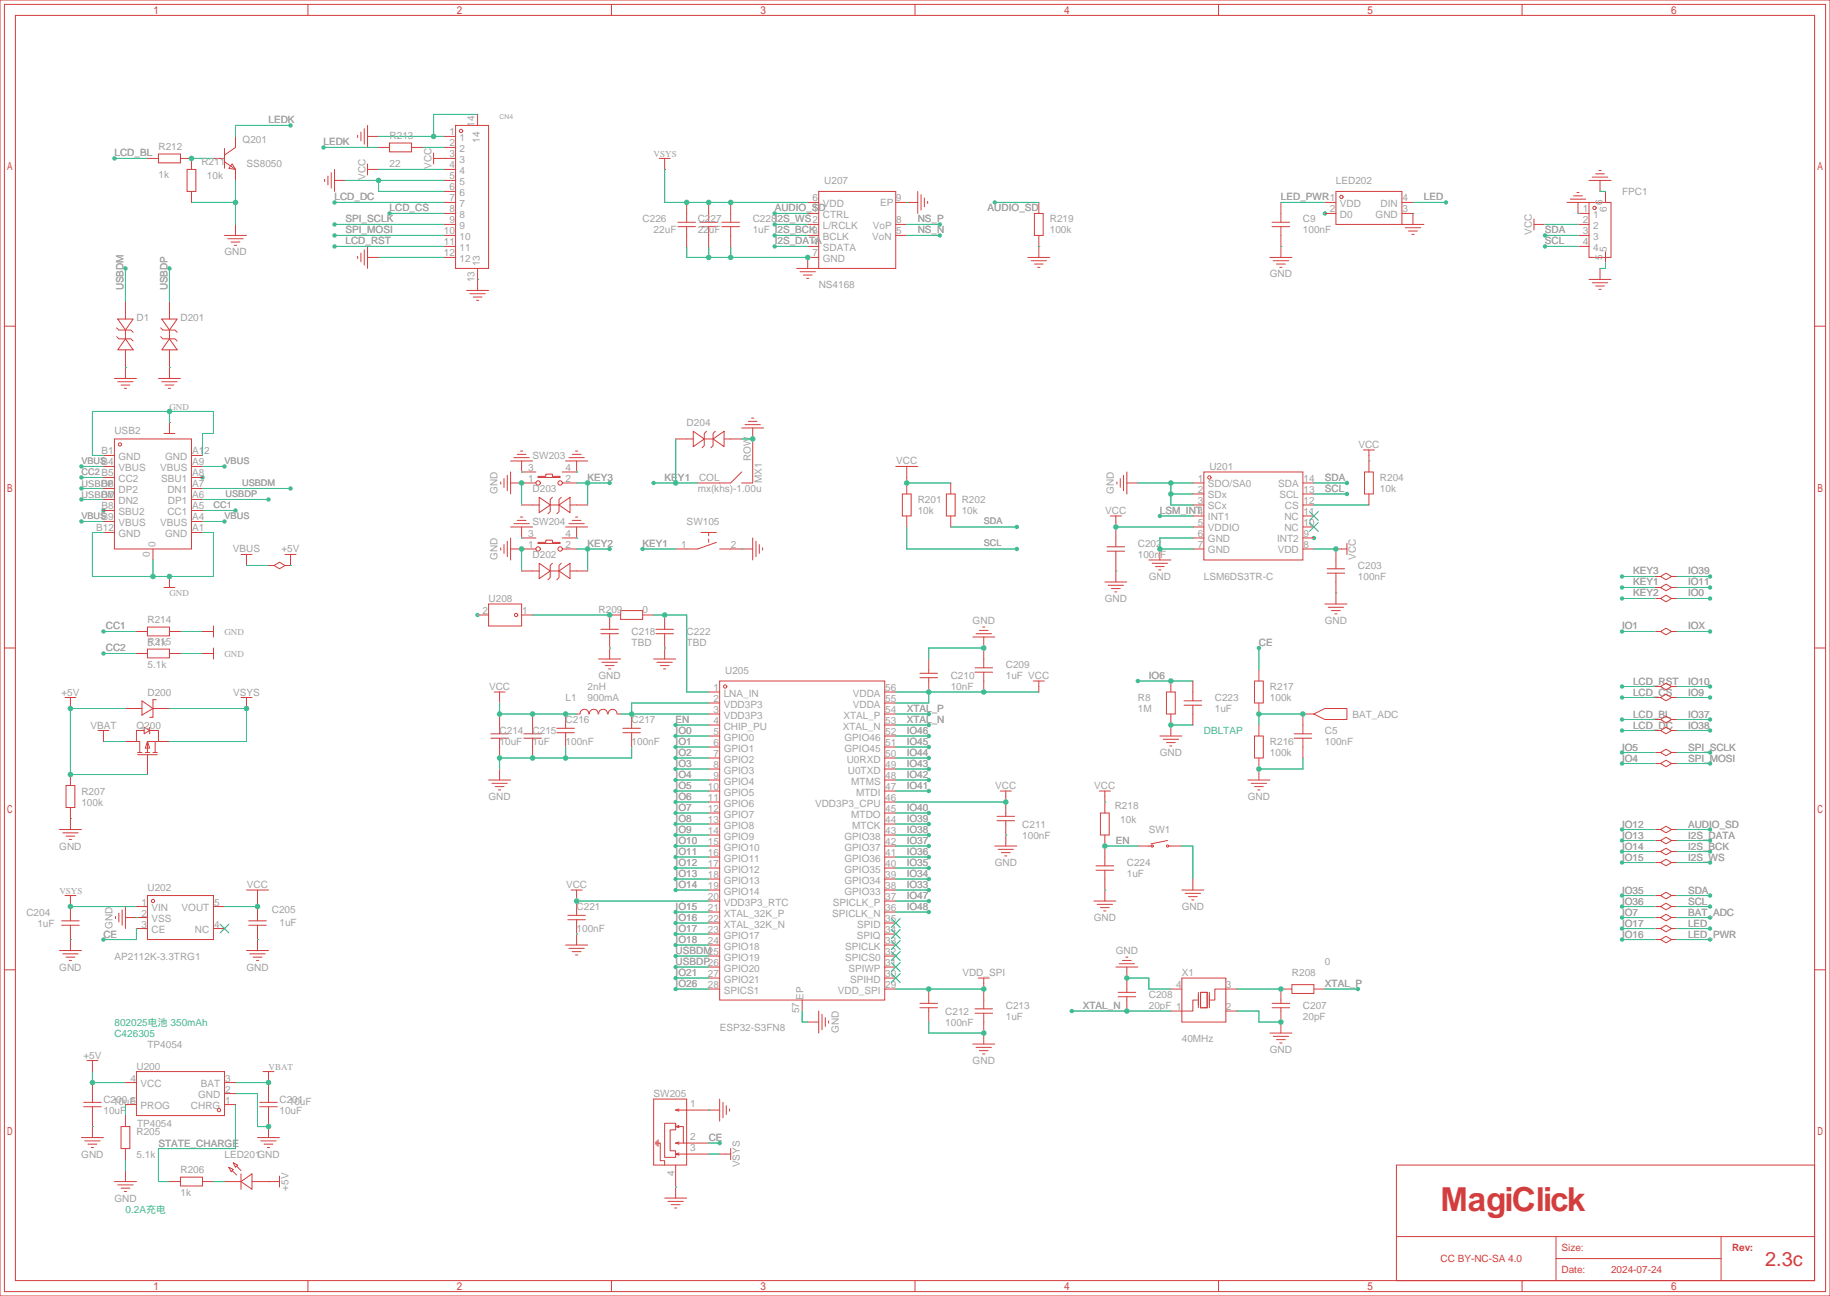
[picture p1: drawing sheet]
<svg xmlns="http://www.w3.org/2000/svg" width="422mm" height="299mm" viewBox="0 0 422 299" stroke-linecap="round" stroke-linejoin="round" font-family="sans-serif">
<defs><g id="words">
<text font-size="7.6" fill="#d43d3d" x="332.5" y="279.7">MagiClick</text>
<text font-size="4.6" fill="#d43d3d" x="407.4" y="292.2">2.3c</text>
<g font-size="2.3" fill="#a2a2a2">
<text x="62" y="28.5">LEDK</text>
<text x="109.5" y="29.3" transform="rotate(-90 109.5 29.3)">14</text>
<text x="36.6" y="34.6">R212</text>
<text x="56" y="33.1">Q201</text>
<text x="74.7" y="33.6">LEDK</text>
<text x="89.9" y="32.1">R213</text>
<text x="103.7" y="33.8">2</text>
<text x="103.7" y="31.3">1</text>
<text x="106.1" y="35.1">2</text>
<text x="106.1" y="32.5">1</text>
<text x="110.8" y="32.9" transform="rotate(-90 110.8 32.9)">14</text>
<text x="26.4" y="36.1">LCD_BL</text>
<text x="36.6" y="41.2">1k</text>
<text x="46.5" y="38.1">R211</text>
<text x="47.8" y="41.4">10k</text>
<text x="56.9" y="38.7">SS8050</text>
<text x="84.4" y="41.6" transform="rotate(-90 84.4 41.6)">VCC</text>
<text x="89.9" y="38.7">22</text>
<text x="99.6" y="39" transform="rotate(-90 99.6 39)">VCC</text>
<text x="103.7" y="41.4">5</text>
<text x="103.7" y="38.9">4</text>
<text x="103.7" y="36.3">3</text>
<text x="106.1" y="40.2">4</text>
<text x="106.1" y="37.6">3</text>
<text x="77.2" y="46.3">LCD_DC</text>
<text x="103.7" y="46.5">7</text>
<text x="103.7" y="44">6</text>
<text x="106.1" y="47.8">7</text>
<text x="106.1" y="45.2">6</text>
<text x="106.1" y="42.7">5</text>
<text x="187.6" y="46.5">6</text>
<text x="189.9" y="47.8">VDD</text>
<text x="190.2" y="42.5">U207</text>
<text x="203.2" y="47.5">EP</text>
<text x="206.8" y="46.5">9</text>
<text x="295.7" y="46.3">LED_PWR1</text>
<text x="308.4" y="42.5">LED202</text>
<text x="309.3" y="47.8">VDD</text>
<text x="318.7" y="47.8">DIN</text>
<text x="323.7" y="46.5">4</text>
<text x="328.7" y="46.3">LED</text>
<text x="369.9" y="47.2" transform="rotate(-90 369.9 47.2)">6</text>
<text x="374.4" y="45">FPC1</text>
<text x="79.8" y="51.4">SPI_SCLK</text>
<text x="79.8" y="53.9">SPI_MOSI</text>
<text x="89.9" y="48.8">LCD_CS</text>
<text x="103.7" y="51.6">9</text>
<text x="103.7" y="49">8</text>
<text x="106.1" y="52.9">9</text>
<text x="106.1" y="50.3">8</text>
<text x="148.3" y="51.4">C226</text>
<text x="150.9" y="53.9">22uF</text>
<text x="161" y="51.4">C227</text>
<text x="161" y="53.9">22uF</text>
<text x="173.7" y="51.4">C228I2S_WS2</text>
<text x="173.7" y="53.9">1uF I2S_BCK3</text>
<text x="178.8" y="48.8">AUDIO_SD</text>
<text x="187.6" y="49">1</text>
<text x="189.9" y="50.3">CTRL</text>
<text x="189.9" y="52.9">L/RCLK</text>
<text x="201.5" y="52.9">VoP</text>
<text x="206.9" y="51.6">8</text>
<text x="211.8" y="53.9">NS_N</text>
<text x="211.8" y="51.4">NS_P</text>
<text x="228" y="48.8">AUDIO_SD</text>
<text x="242.3" y="51.4">R219</text>
<text x="242.3" y="53.9">100k</text>
<text x="300.7" y="51.4">C9</text>
<text x="300.7" y="53.9">100nF</text>
<text x="306.9" y="49">2</text>
<text x="309.3" y="50.3">D0</text>
<text x="317.5" y="50.3">GND</text>
<text x="323.7" y="49">3</text>
<text x="356.6" y="53.9">SDA</text>
<text x="365.4" y="49">1</text>
<text x="365.4" y="51.6">2</text>
<text x="367.7" y="50.3">1</text>
<text x="367.7" y="52.9">2</text>
<text x="370.9" y="49" transform="rotate(-90 370.9 49)">6</text>
<text x="51.8" y="59">GND</text>
<text x="79.8" y="56.4">LCD_RST</text>
<text x="102.5" y="59.2">12</text>
<text x="102.5" y="56.7">11</text>
<text x="102.5" y="54.1">10</text>
<text x="106.1" y="57.9">11</text>
<text x="106.1" y="55.4">10</text>
<text x="178.8" y="56.4">I2S_DATA</text>
<text x="187.6" y="56.7">4</text>
<text x="187.6" y="59.2">7</text>
<text x="189.9" y="55.4">BCLK</text>
<text x="189.9" y="57.9">SDATA</text>
<text x="201.3" y="55.4">VoN</text>
<text x="206.9" y="54.1">5</text>
<text x="353.6" y="54.3" transform="rotate(-90 353.6 54.3)">VCC</text>
<text x="356.6" y="56.4">SCL</text>
<text x="365.4" y="54.1">3</text>
<text x="365.4" y="56.7">4</text>
<text x="367.7" y="55.4">3</text>
<text x="367.7" y="57.9">4</text>
<text x="369.9" y="59.9" transform="rotate(-90 369.9 59.9)">5</text>
<text x="370.9" y="58.1" transform="rotate(-90 370.9 58.1)">5</text>
<text x="106.1" y="60.5">12</text>
<text x="109.5" y="65.2" transform="rotate(-90 109.5 65.2)">13</text>
<text x="110.8" y="61.5" transform="rotate(-90 110.8 61.5)">13</text>
<text x="189.9" y="60.5">GND</text>
<text x="293.1" y="64.1">GND</text>
<text x="28.5" y="67.1" transform="rotate(-90 28.5 67.1)">USBDM</text>
<text x="38.7" y="67.1" transform="rotate(-90 38.7 67.1)">USBDP</text>
<text x="189" y="66.6">NS4168</text>
<text x="31.5" y="74.2">D1</text>
<text x="41.7" y="74.2">D201</text>
<text x="26.4" y="100.3">USB2</text>
<text x="158.5" y="98.3">D204</text>
<text x="23.5" y="104.9">B1</text>
<text x="23.5" y="107.5">B4</text>
<text x="27.4" y="106.2">GND</text>
<text x="38.1" y="106.2">GND</text>
<text x="44.3" y="107.5">A9</text>
<text x="44.3" y="104.9">A12</text>
<text x="122.9" y="106">SW203</text>
<text x="173.3" y="106.4" transform="rotate(-90 173.3 106.4)">ROW</text>
<text x="206.9" y="107.2">VCC</text>
<text x="313.5" y="103.4">VCC</text>
<text x="23.5" y="112.5">B6</text>
<text x="27.4" y="108.7">VBUS</text>
<text x="27.4" y="111.3">CC2</text>
<text x="27.4" y="113.8">DP2</text>
<text x="37" y="108.7">VBUS</text>
<text x="37.2" y="111.3">SBU1</text>
<text x="38.6" y="113.8">DN1</text>
<text x="44.3" y="112.5">A7</text>
<text x="44.3" y="110">A8</text>
<text x="121.9" y="111.3">1</text>
<text x="121.9" y="108.7">3</text>
<text x="122.9" y="113.6">D203</text>
<text x="130.6" y="111.3">2</text>
<text x="130.6" y="108.7">4</text>
<text x="135.6" y="111">KEY3</text>
<text x="153.4" y="111">KEY1</text>
<text x="161" y="113.6">mx(khs)-1.00u</text>
<text x="161.4" y="111">COL</text>
<text x="175.8" y="111.5" transform="rotate(-90 175.8 111.5)">MX1</text>
<text x="276.5" y="111.3">1</text>
<text x="276.5" y="113.8">2</text>
<text x="278.8" y="112.5">SDO/SA0</text>
<text x="279.1" y="108.5">U201</text>
<text x="295" y="112.5">SDA</text>
<text x="300.9" y="113.8">13</text>
<text x="300.9" y="111.3">14</text>
<text x="305.8" y="111">SDA</text>
<text x="305.8" y="113.6">SCL</text>
<text x="318.5" y="111.1">R204</text>
<text x="318.5" y="113.6">10k</text>
<text x="23.5" y="115.1">B7</text>
<text x="23.5" y="117.6">B8</text>
<text x="27.4" y="116.4">DN2</text>
<text x="27.4" y="118.9">SBU2</text>
<text x="38.6" y="118.9">CC1</text>
<text x="38.8" y="116.4">DP1</text>
<text x="44.3" y="117.6">A5</text>
<text x="44.3" y="115.1">A6</text>
<text x="114.9" y="114.1" transform="rotate(-90 114.9 114.1)">GND</text>
<text x="211.8" y="116.1">R201</text>
<text x="211.8" y="118.6">10k</text>
<text x="222" y="116.1">R202</text>
<text x="222" y="118.6">10k</text>
<text x="255.1" y="118.7">VCC</text>
<text x="257.1" y="114.1" transform="rotate(-90 257.1 114.1)">GND</text>
<text x="267.7" y="118.7">LSM_INT4</text>
<text x="276.5" y="116.4">3</text>
<text x="278.8" y="115.1">SDx</text>
<text x="278.8" y="117.6">SCx</text>
<text x="295.3" y="115.1">SCL</text>
<text x="296.6" y="117.6">CS</text>
<text x="300.9" y="118.9">11</text>
<text x="300.9" y="116.4">12</text>
<text x="22.2" y="122.7">B12</text>
<text x="23.5" y="120.2">B9</text>
<text x="27.4" y="121.4">VBUS</text>
<text x="27.4" y="124">GND</text>
<text x="37" y="121.4">VBUS</text>
<text x="38.1" y="124">GND</text>
<text x="44.3" y="122.7">A1</text>
<text x="44.3" y="120.2">A4</text>
<text x="121.9" y="124">3</text>
<text x="122.9" y="121.2">SW204</text>
<text x="130.6" y="124">4</text>
<text x="158.5" y="121.2">SW105</text>
<text x="276.5" y="121.4">5</text>
<text x="276.5" y="124">6</text>
<text x="278.8" y="120.2">INT1</text>
<text x="278.8" y="122.7">VDDIO</text>
<text x="278.8" y="125.2">GND</text>
<text x="294.8" y="125.2">INT2</text>
<text x="296.5" y="122.7">NC</text>
<text x="296.5" y="120.2">NC</text>
<text x="300.9" y="124">9</text>
<text x="300.9" y="121.4">10</text>
<text x="34.6" y="128.6" transform="rotate(-90 34.6 128.6)">0</text>
<text x="35.9" y="126.3" transform="rotate(-90 35.9 126.3)">0</text>
<text x="53.8" y="127.6">VBUS</text>
<text x="65" y="127.6">+5V</text>
<text x="114.9" y="129.3" transform="rotate(-90 114.9 129.3)">GND</text>
<text x="121.9" y="126.5">1</text>
<text x="122.9" y="128.8">D202</text>
<text x="130.6" y="126.5">2</text>
<text x="135.6" y="126.3">KEY2</text>
<text x="148.3" y="126.3">KEY1</text>
<text x="157.2" y="126.5">1</text>
<text x="168.7" y="126.5">2</text>
<text x="262.6" y="126.3">C202</text>
<text x="262.6" y="128.8">100nF</text>
<text x="276.5" y="126.5">7</text>
<text x="278.8" y="127.8">GND</text>
<text x="294.9" y="127.8">VDD</text>
<text x="300.9" y="126.5">8</text>
<text x="313" y="129.2" transform="rotate(-90 313 129.2)">VCC</text>
<text x="313.4" y="131.4">C203</text>
<text x="265.2" y="133.9">GND</text>
<text x="277.9" y="133.9">LSM6DS3TR-C</text>
<text x="313.4" y="133.9">100nF</text>
<text x="376.9" y="135.2">KEY1</text>
<text x="376.9" y="132.6">KEY3</text>
<text x="376.9" y="137.7">KEY2</text>
<text x="389.6" y="137.7">IO0</text>
<text x="389.6" y="135.2">IO11</text>
<text x="389.6" y="132.6">IO39</text>
<text x="34" y="143.8">R214</text>
<text x="111.4" y="141.8">2</text>
<text x="112.8" y="139">U208</text>
<text x="120.5" y="141.8">1</text>
<text x="138.2" y="141.5">R209</text>
<text x="148.3" y="141.5">0</text>
<text x="255" y="139">GND</text>
<text x="24.4" y="145.3">CC1</text>
<text x="34" y="149.2">5.1k</text>
<text x="34" y="148.9">R215</text>
<text x="145.8" y="146.6">C218</text>
<text x="145.8" y="149.1">TBD</text>
<text x="158.5" y="146.6">C222</text>
<text x="158.5" y="149.1">TBD</text>
<text x="224.5" y="144.1">GND</text>
<text x="290.6" y="149.1">CE</text>
<text x="305.8" y="144.1">GND</text>
<text x="374.4" y="145.3">IO1</text>
<text x="389.6" y="145.3">IOX</text>
<text x="24.4" y="150.4">CC2</text>
<text x="34" y="154.2">5.1k</text>
<text x="167.4" y="155.5">U205</text>
<text x="232.2" y="154.2">C209</text>
<text x="14.2" y="160.6">+5V</text>
<text x="34" y="160.6">D200</text>
<text x="53.8" y="160.6">VSYS</text>
<text x="112.9" y="159.3">VCC</text>
<text x="130.6" y="161.8">L1</text>
<text x="135.6" y="161.8">900mA</text>
<text x="135.6" y="159.3">2nH</text>
<text x="138.2" y="156.8">GND</text>
<text x="164.7" y="159.5">1</text>
<text x="167.1" y="160.8">LNA_IN</text>
<text x="196.9" y="160.8">VDDA</text>
<text x="204.3" y="159.5">56</text>
<text x="219.5" y="156.8">C210</text>
<text x="219.5" y="159.3">10nF</text>
<text x="232.2" y="156.8">1uF VCC</text>
<text x="262.6" y="161.8">R8</text>
<text x="265.2" y="156.8">IO6</text>
<text x="280.4" y="161.8">C223</text>
<text x="293.1" y="159.3">R217</text>
<text x="293.1" y="161.9">100k</text>
<text x="376.9" y="160.6">LCD_CS</text>
<text x="376.9" y="158">LCD_RST</text>
<text x="389.6" y="160.6">IO9</text>
<text x="389.6" y="158">IO10</text>
<text x="130.6" y="166.9">C216</text>
<text x="145.8" y="166.9">C217</text>
<text x="156" y="166.9">EN</text>
<text x="164.7" y="162.1">2</text>
<text x="164.7" y="164.6">3</text>
<text x="164.7" y="167.2">4</text>
<text x="167.1" y="163.3">VDD3P3</text>
<text x="167.1" y="165.9">VDD3P3</text>
<text x="194.7" y="165.9">XTAL_P</text>
<text x="196.9" y="163.3">VDDA</text>
<text x="204.3" y="167.2">53</text>
<text x="204.3" y="164.6">54</text>
<text x="204.3" y="162.1">55</text>
<text x="209.3" y="164.4">XTAL_P</text>
<text x="209.3" y="166.9">XTAL_N</text>
<text x="262.6" y="164.4">1M</text>
<text x="280.4" y="164.4">1uF</text>
<text x="312.2" y="165.7">BAT_ADC</text>
<text x="376.9" y="165.7">LCD_BL</text>
<text x="389.6" y="165.7">IO37</text>
<text x="20.9" y="168.2">VBAT</text>
<text x="31.5" y="168.2">Q200</text>
<text x="115.3" y="169.5">C214</text>
<text x="115.3" y="172">10uF</text>
<text x="122.9" y="169.5">C215</text>
<text x="122.9" y="172">1uF</text>
<text x="130.6" y="172">100nF</text>
<text x="145.8" y="172">100nF</text>
<text x="156" y="169.5">IO0</text>
<text x="156" y="172">IO1</text>
<text x="164.7" y="169.7">5</text>
<text x="164.7" y="172.2">6</text>
<text x="167.1" y="168.4">CHIP_PU</text>
<text x="167.1" y="171">GPIO0</text>
<text x="167.1" y="173.5">GPIO1</text>
<text x="194.5" y="168.4">XTAL_N</text>
<text x="194.9" y="173.5">GPIO45</text>
<text x="194.9" y="171">GPIO46</text>
<text x="204.3" y="172.2">51</text>
<text x="204.3" y="169.7">52</text>
<text x="209.3" y="172">IO45</text>
<text x="209.3" y="169.5">IO46</text>
<text x="293.1" y="172">R216</text>
<text x="305.8" y="169.5">C5</text>
<text x="305.8" y="172">100nF</text>
<text x="374.4" y="173.3">IO5</text>
<text x="376.9" y="168.2">LCD_DC</text>
<text x="389.6" y="173.3">SPI_SCLK</text>
<text x="389.6" y="168.2">IO38</text>
<text x="156" y="174.5">IO2</text>
<text x="156" y="177.1">IO3</text>
<text x="156" y="179.6">IO4</text>
<text x="164.7" y="174.8">7</text>
<text x="164.7" y="177.3">8</text>
<text x="164.7" y="179.9">9</text>
<text x="167.1" y="176">GPIO2</text>
<text x="167.1" y="178.6">GPIO3</text>
<text x="195.4" y="176">U0RXD</text>
<text x="195.7" y="178.6">U0TXD</text>
<text x="204.3" y="179.9">48</text>
<text x="204.3" y="177.3">49</text>
<text x="204.3" y="174.8">50</text>
<text x="209.3" y="179.6">IO42</text>
<text x="209.3" y="177.1">IO43</text>
<text x="209.3" y="174.5">IO44</text>
<text x="267.7" y="174.5">GND</text>
<text x="293.1" y="174.6">100k</text>
<text x="374.4" y="175.8">IO4</text>
<text x="389.6" y="175.8">SPI_MOSI</text>
<text x="18.8" y="183.4">R207</text>
<text x="18.8" y="186">100k</text>
<text x="112.8" y="184.7">GND</text>
<text x="156" y="184.7">IO6</text>
<text x="156" y="182.2">IO5</text>
<text x="163.4" y="182.4">10</text>
<text x="163.4" y="184.9">11</text>
<text x="167.1" y="181.1">GPIO4</text>
<text x="167.1" y="183.7">GPIO5</text>
<text x="196.5" y="181.1">MTMS</text>
<text x="197.6" y="183.7">MTDI</text>
<text x="204.3" y="184.9">46</text>
<text x="204.3" y="182.4">47</text>
<text x="209.3" y="182.2">IO41</text>
<text x="229.7" y="182.2">VCC</text>
<text x="252.6" y="182.2">VCC</text>
<text x="288" y="184.7">GND</text>
<text x="156" y="187.2">IO7</text>
<text x="156" y="189.8">IO8</text>
<text x="163.4" y="187.5">12</text>
<text x="163.4" y="190">13</text>
<text x="167.1" y="186.2">GPIO6</text>
<text x="167.1" y="188.7">GPIO7</text>
<text x="167.1" y="191.3">GPIO8</text>
<text x="188.1" y="186.2">VDD3P3_CPU</text>
<text x="196.5" y="188.7">MTDO</text>
<text x="196.7" y="191.3">MTCK</text>
<text x="204.3" y="190">44</text>
<text x="204.3" y="187.5">45</text>
<text x="209.3" y="189.8">IO39</text>
<text x="209.3" y="187.2">IO40</text>
<text x="236" y="191.1">C211</text>
<text x="257.3" y="186.7">R218</text>
<text x="258.6" y="190">10k</text>
<text x="374.4" y="191.1">IO12</text>
<text x="389.6" y="191.1">AUDIO_SD</text>
<text x="13.7" y="196.1">GND</text>
<text x="156" y="192.3">IO9</text>
<text x="156" y="194.9">IO10</text>
<text x="156" y="197.4">IO11</text>
<text x="163.4" y="192.6">14</text>
<text x="163.4" y="195.1">15</text>
<text x="163.4" y="197.6">16</text>
<text x="167.1" y="193.8">GPIO9</text>
<text x="167.1" y="196.4">GPIO10</text>
<text x="194.9" y="196.4">GPIO37</text>
<text x="194.9" y="193.8">GPIO38</text>
<text x="204.3" y="197.6">41</text>
<text x="204.3" y="195.1">42</text>
<text x="204.3" y="192.6">43</text>
<text x="209.3" y="197.4">IO36</text>
<text x="209.3" y="194.9">IO37</text>
<text x="209.3" y="192.3">IO38</text>
<text x="236" y="193.6">100nF</text>
<text x="257.6" y="194.9">EN</text>
<text x="265.2" y="192.3">SW1</text>
<text x="374.4" y="193.6">IO13</text>
<text x="374.4" y="196.1">IO14</text>
<text x="389.6" y="193.6">I2S_DATA</text>
<text x="389.6" y="196.1">I2S_BCK</text>
<text x="156" y="199.9">IO12</text>
<text x="156" y="202.5">IO13</text>
<text x="163.4" y="200.2">17</text>
<text x="163.4" y="202.7">18</text>
<text x="167.1" y="198.9">GPIO11</text>
<text x="167.1" y="201.4">GPIO12</text>
<text x="167.1" y="204">GPIO13</text>
<text x="194.9" y="204">GPIO34</text>
<text x="194.9" y="201.4">GPIO35</text>
<text x="194.9" y="198.9">GPIO36</text>
<text x="204.3" y="202.7">39</text>
<text x="204.3" y="200.2">40</text>
<text x="209.3" y="202.5">IO34</text>
<text x="209.3" y="199.9">IO35</text>
<text x="229.6" y="199.9">GND</text>
<text x="260.1" y="199.9">C224</text>
<text x="260.1" y="202.5">1uF</text>
<text x="374.4" y="198.7">IO15</text>
<text x="389.6" y="198.7">I2S_WS</text>
<text x="32.6" y="209.1">1</text>
<text x="34" y="205.8">U202</text>
<text x="49.4" y="209.1">5</text>
<text x="57" y="205">VCC</text>
<text x="130.7" y="205">VCC</text>
<text x="156" y="205">IO14</text>
<text x="163.4" y="205.3">19</text>
<text x="163.4" y="207.8">20</text>
<text x="167.1" y="206.5">GPIO14</text>
<text x="167.1" y="209.1">VDD3P3_RTC</text>
<text x="192.2" y="209.1">SPICLK_P</text>
<text x="194.9" y="206.5">GPIO33</text>
<text x="204.3" y="207.8">37</text>
<text x="204.3" y="205.3">38</text>
<text x="209.3" y="205">IO33</text>
<text x="209.3" y="207.6">IO47</text>
<text x="374.4" y="206.3">IO35</text>
<text x="374.4" y="208.8">IO36</text>
<text x="389.6" y="206.3">SDA</text>
<text x="389.6" y="208.8">SCL</text>
<text x="6.1" y="211.4">C204</text>
<text x="8.6" y="213.9">1uF</text>
<text x="26" y="214.4" transform="rotate(-90 26 214.4)">GND</text>
<text x="32.6" y="211.6">2</text>
<text x="32.6" y="214.1">3</text>
<text x="35" y="210.3">VIN</text>
<text x="35" y="212.9">VSS</text>
<text x="35" y="215.4">CE</text>
<text x="41.9" y="210.3">VOUT</text>
<text x="45" y="215.4">NC</text>
<text x="49.4" y="214.1">4</text>
<text x="62.7" y="210.8">C205</text>
<text x="64.5" y="213.9">1uF</text>
<text x="133.1" y="210.1">C221</text>
<text x="133.1" y="215.2">100nF</text>
<text x="156" y="210.1">IO15</text>
<text x="156" y="212.6">IO16</text>
<text x="156" y="215.2">IO17</text>
<text x="163.4" y="210.3">21</text>
<text x="163.4" y="212.9">22</text>
<text x="163.4" y="215.4">23</text>
<text x="167.1" y="211.6">XTAL_32K_P</text>
<text x="167.1" y="214.1">XTAL_32K_N</text>
<text x="192.1" y="211.6">SPICLK_N</text>
<text x="197.9" y="214.1">SPID</text>
<text x="204.3" y="215.4">34</text>
<text x="204.3" y="212.9">35</text>
<text x="204.3" y="210.3">36</text>
<text x="209.3" y="210.1">IO48</text>
<text x="252.5" y="212.6">GND</text>
<text x="272.8" y="210.1">GND</text>
<text x="374.4" y="213.9">IO17</text>
<text x="374.4" y="211.4">IO7</text>
<text x="389.6" y="213.9">LED</text>
<text x="389.6" y="211.4">BAT_ADC</text>
<text x="23.9" y="216.5">CE</text>
<text x="26.4" y="221.5">AP2112K-3.3TRG1</text>
<text x="156" y="217.7">IO18</text>
<text x="156" y="220.3">USBDM25</text>
<text x="163.4" y="218">24</text>
<text x="167.1" y="216.7">GPIO17</text>
<text x="167.1" y="219.2">GPIO18</text>
<text x="167.1" y="221.8">GPIO19</text>
<text x="195.1" y="221.8">SPICS0</text>
<text x="195.1" y="219.2">SPICLK</text>
<text x="197.8" y="216.7">SPIQ</text>
<text x="204.3" y="220.5">32</text>
<text x="204.3" y="218">33</text>
<text x="257.5" y="220.3">GND</text>
<text x="374.4" y="216.5">IO16</text>
<text x="389.6" y="216.5">LED_PWR</text>
<text x="13.7" y="224.1">GND</text>
<text x="56.9" y="224.1">GND</text>
<text x="156" y="222.8">USBDP26</text>
<text x="156" y="225.3">IO21</text>
<text x="156" y="227.9">IO26</text>
<text x="163.4" y="225.6">27</text>
<text x="167.1" y="224.3">GPIO20</text>
<text x="167.1" y="226.8">GPIO21</text>
<text x="195.8" y="224.3">SPIWP</text>
<text x="196.2" y="226.8">SPIHD</text>
<text x="204.3" y="225.6">30</text>
<text x="204.3" y="223">31</text>
<text x="222.1" y="225.3">VDD_SPI</text>
<text x="272.8" y="225.3">X1</text>
<text x="298.2" y="225.3">R208</text>
<text x="305.8" y="222.8">0</text>
<text x="305.8" y="227.9">XTAL_P</text>
<text x="163.4" y="228.1">28</text>
<text x="167.1" y="229.4">SPICS1</text>
<text x="184.4" y="233.9" transform="rotate(-90 184.4 233.9)">57</text>
<text x="185.5" y="230.9" transform="rotate(-90 185.5 230.9)">EP</text>
<text x="193.4" y="229.4">VDD_SPI</text>
<text x="204.3" y="228.1">29</text>
<text x="232.2" y="233">C213</text>
<text x="249.9" y="233">XTAL_N</text>
<text x="265.2" y="230.4">C208</text>
<text x="265.2" y="233">20pF 1</text>
<text x="271.5" y="228.1">4</text>
<text x="283" y="233.2">2</text>
<text x="283" y="228.1">3</text>
<text x="300.7" y="233">C207</text>
<text x="166.1" y="238">ESP32-S3FN8</text>
<text x="193.6" y="238.5" transform="rotate(-90 193.6 238.5)">GND</text>
<text x="218.2" y="234.2">C212</text>
<text x="218.2" y="236.8">100nF</text>
<text x="232.2" y="235.5">1uF</text>
<text x="300.7" y="235.5">20pF</text>
<text x="19.3" y="244.4">+5V</text>
<text x="34" y="241.9">TP4054</text>
<text x="224.5" y="245.7">GND</text>
<text x="272.8" y="240.6">40MHz</text>
<text x="293.1" y="243.1">GND</text>
<text x="30.1" y="249.7">4</text>
<text x="31.5" y="246.9">U200</text>
<text x="32.4" y="251">VCC</text>
<text x="46.4" y="251">BAT</text>
<text x="51.9" y="249.7">3</text>
<text x="23.9" y="254.6">C200</text>
<text x="23.9" y="257.1">10uF</text>
<text x="26" y="255">10uF</text>
<text x="30.1" y="254.8">5</text>
<text x="32.4" y="256.1">PROG</text>
<text x="44.1" y="256.1">CHRG</text>
<text x="45.7" y="253.5">GND</text>
<text x="51.9" y="252.2">2</text>
<text x="51.9" y="254.8">1</text>
<text x="64.5" y="254.6">C201</text>
<text x="64.5" y="257.1">10uF</text>
<text x="66.7" y="255">10uF</text>
<text x="150.9" y="253.3">SW205</text>
<text x="159.3" y="255.6">1</text>
<text x="31.5" y="262.1">R205</text>
<text x="31.6" y="260.1">TP4054</text>
<text x="159.3" y="263.2">2</text>
<text x="163.6" y="263.4">CE</text>
<text x="18.8" y="267.3">GND</text>
<text x="31.5" y="267.3">5.1k</text>
<text x="36.6" y="264.7">STATE_CHARGE</text>
<text x="51.8" y="267.3">LED201GND</text>
<text x="159.3" y="265.7">3</text>
<text x="170.7" y="269.5" transform="rotate(-90 170.7 269.5)">VSYS</text>
<text x="41.7" y="270.8">R206</text>
<text x="66.6" y="274.9" transform="rotate(-90 66.6 274.9)">+5V</text>
<text x="155.7" y="271.5" transform="rotate(-90 155.7 271.5)">4</text>
<text x="26.4" y="277.4">GND</text>
<text x="41.7" y="276.1">1k</text>
</g>
<g font-size="2.3" fill="#3dbc91">
<text x="277.9" y="169.5">DBLTAP</text>
<text x="26.4" y="236.8">802025电池 350mAh</text>
<text x="26.4" y="239.3">C426305</text>
<text x="29" y="280">0.2A充电</text>
</g>
<g font-size="2.3" fill="#d43d3d">
<text x="332.5" y="291.4">CC BY-NC-SA 4.0</text>
<text x="360.4" y="293.9">Date:</text>
<text x="360.4" y="288.8">Size:</text>
<text x="371.9" y="293.9">2024-07-24</text>
<text x="399.8" y="288.8">Rev:</text>
</g>
<g font-size="2.1" fill="#a2a2a2">
<text x="150.9" y="36.2">VSYS</text>
<text x="39.1" y="94.6">GND</text>
<text x="18.8" y="107.1">VBUS</text>
<text x="51.8" y="107.1">VBUS</text>
<text x="18.8" y="112.4">USBDP</text>
<text x="18.8" y="109.6">CC2 B5</text>
<text x="55.9" y="112.1">USBDM</text>
<text x="18.8" y="114.9">USBDM</text>
<text x="18.8" y="119.8">VBUS</text>
<text x="49.3" y="117.2">CC1</text>
<text x="51.8" y="119.8">VBUS</text>
<text x="52.1" y="114.7">USBDP</text>
<text x="227.1" y="121">SDA</text>
<text x="227.1" y="126.1">SCL</text>
<text x="39.1" y="137.5">GND</text>
<text x="51.8" y="146.6">GND</text>
<text x="51.8" y="151.7">GND</text>
<text x="13.7" y="206.3">VSYS</text>
<text x="62" y="247">VBAT</text>
</g>
<text font-size="1.6" fill="#a2a2a2" x="115.3" y="27.4">CN4</text>
</g></defs>
<path d="M0 0h422.4v299.2h-422.4z" fill="#fff" stroke="#d43d3d" stroke-width=".23"/>
<g fill="#3dbd91">
<circle cx="303.3" cy="124.2" r=".51"/>
<circle cx="23.9" cy="117.9" r=".51"/>
<circle cx="46.7" cy="110.2" r=".51"/>
<circle cx="110.2" cy="142" r=".51"/>
<circle cx="305.8" cy="49.3" r=".51"/>
<circle cx="150.9" cy="111.5" r=".51"/>
<circle cx="140.7" cy="111.5" r=".51"/>
<circle cx="310.9" cy="111.5" r=".51"/>
<circle cx="310.9" cy="114" r=".51"/>
<circle cx="234.7" cy="126.7" r=".51"/>
<circle cx="234.7" cy="121.7" r=".51"/>
<circle cx="140.7" cy="126.7" r=".51"/>
<circle cx="214.4" cy="164.8" r=".51"/>
<circle cx="214.4" cy="167.4" r=".51"/>
<circle cx="313.4" cy="228.3" r=".51"/>
<circle cx="247.4" cy="233.4" r=".51"/>
<circle cx="148.3" cy="126.7" r=".51"/>
<circle cx="77.2" cy="56.9" r=".51"/>
<circle cx="77.2" cy="51.8" r=".51"/>
<circle cx="77.2" cy="54.4" r=".51"/>
<circle cx="89.9" cy="49.3" r=".51"/>
<circle cx="77.2" cy="46.7" r=".51"/>
<circle cx="74.7" cy="34" r=".51"/>
<circle cx="67.1" cy="29" r=".51"/>
<circle cx="26.4" cy="36.6" r=".51"/>
<circle cx="262.6" cy="157.2" r=".51"/>
<circle cx="156" cy="185.2" r=".51"/>
<circle cx="156" cy="169.9" r=".51"/>
<circle cx="156" cy="172.5" r=".51"/>
<circle cx="156" cy="175" r=".51"/>
<circle cx="156" cy="177.5" r=".51"/>
<circle cx="156" cy="180.1" r=".51"/>
<circle cx="156" cy="182.6" r=".51"/>
<circle cx="156" cy="187.7" r=".51"/>
<circle cx="156" cy="190.2" r=".51"/>
<circle cx="156" cy="192.8" r=".51"/>
<circle cx="156" cy="195.3" r=".51"/>
<circle cx="156" cy="197.9" r=".51"/>
<circle cx="156" cy="200.4" r=".51"/>
<circle cx="156" cy="202.9" r=".51"/>
<circle cx="156" cy="205.5" r=".51"/>
<circle cx="156" cy="210.6" r=".51"/>
<circle cx="156" cy="213.1" r=".51"/>
<circle cx="156" cy="215.6" r=".51"/>
<circle cx="156" cy="218.2" r=".51"/>
<circle cx="156" cy="220.7" r=".51"/>
<circle cx="156" cy="223.3" r=".51"/>
<circle cx="156" cy="225.8" r=".51"/>
<circle cx="156" cy="228.3" r=".51"/>
<circle cx="214.4" cy="205.5" r=".51"/>
<circle cx="214.4" cy="202.9" r=".51"/>
<circle cx="214.4" cy="200.4" r=".51"/>
<circle cx="214.4" cy="197.9" r=".51"/>
<circle cx="214.4" cy="195.3" r=".51"/>
<circle cx="214.4" cy="192.8" r=".51"/>
<circle cx="214.4" cy="190.2" r=".51"/>
<circle cx="214.4" cy="187.7" r=".51"/>
<circle cx="214.4" cy="182.6" r=".51"/>
<circle cx="214.4" cy="180.1" r=".51"/>
<circle cx="214.4" cy="177.5" r=".51"/>
<circle cx="214.4" cy="175" r=".51"/>
<circle cx="214.4" cy="172.5" r=".51"/>
<circle cx="214.4" cy="169.9" r=".51"/>
<circle cx="214.4" cy="208" r=".51"/>
<circle cx="214.4" cy="210.6" r=".51"/>
<circle cx="156" cy="167.4" r=".51"/>
<circle cx="374.4" cy="161" r=".51"/>
<circle cx="374.4" cy="135.6" r=".51"/>
<circle cx="374.4" cy="158.5" r=".51"/>
<circle cx="374.4" cy="166.1" r=".51"/>
<circle cx="374.4" cy="168.7" r=".51"/>
<circle cx="374.4" cy="133.1" r=".51"/>
<circle cx="394.7" cy="173.7" r=".51"/>
<circle cx="394.7" cy="176.3" r=".51"/>
<circle cx="374.4" cy="176.3" r=".51"/>
<circle cx="374.4" cy="173.7" r=".51"/>
<circle cx="374.4" cy="214.4" r=".51"/>
<circle cx="394.7" cy="214.4" r=".51"/>
<circle cx="394.7" cy="206.8" r=".51"/>
<circle cx="394.7" cy="209.3" r=".51"/>
<circle cx="374.4" cy="206.8" r=".51"/>
<circle cx="374.4" cy="209.3" r=".51"/>
<circle cx="394.7" cy="211.8" r=".51"/>
<circle cx="374.4" cy="211.8" r=".51"/>
<circle cx="394.7" cy="138.2" r=".51"/>
<circle cx="394.7" cy="145.8" r=".51"/>
<circle cx="374.4" cy="138.2" r=".51"/>
<circle cx="374.4" cy="145.8" r=".51"/>
<circle cx="394.7" cy="161" r=".51"/>
<circle cx="394.7" cy="158.5" r=".51"/>
<circle cx="394.7" cy="135.6" r=".51"/>
<circle cx="394.7" cy="166.1" r=".51"/>
<circle cx="394.7" cy="168.7" r=".51"/>
<circle cx="394.7" cy="133.1" r=".51"/>
<circle cx="290.6" cy="149.6" r=".51"/>
<circle cx="394.7" cy="191.5" r=".51"/>
<circle cx="394.7" cy="194.1" r=".51"/>
<circle cx="394.7" cy="196.6" r=".51"/>
<circle cx="394.7" cy="199.1" r=".51"/>
<circle cx="374.4" cy="191.5" r=".51"/>
<circle cx="374.4" cy="194.1" r=".51"/>
<circle cx="374.4" cy="196.6" r=".51"/>
<circle cx="374.4" cy="199.1" r=".51"/>
<circle cx="18.8" cy="115.3" r=".51"/>
<circle cx="18.8" cy="112.8" r=".51"/>
<circle cx="18.8" cy="107.7" r=".51"/>
<circle cx="18.8" cy="120.4" r=".51"/>
<circle cx="51.8" cy="120.4" r=".51"/>
<circle cx="18.8" cy="110.2" r=".51"/>
<circle cx="54.4" cy="117.9" r=".51"/>
<circle cx="51.8" cy="107.7" r=".51"/>
<circle cx="62" cy="115.3" r=".51"/>
<circle cx="67.1" cy="112.8" r=".51"/>
<circle cx="23.9" cy="145.8" r=".51"/>
<circle cx="23.9" cy="150.9" r=".51"/>
<circle cx="333.8" cy="46.7" r=".51"/>
<circle cx="23.9" cy="216.9" r=".51"/>
<circle cx="166.1" cy="263.9" r=".51"/>
<circle cx="178.8" cy="49.3" r=".51"/>
<circle cx="178.8" cy="56.9" r=".51"/>
<circle cx="178.8" cy="51.8" r=".51"/>
<circle cx="178.8" cy="54.4" r=".51"/>
<circle cx="216.9" cy="54.4" r=".51"/>
<circle cx="216.9" cy="51.8" r=".51"/>
<circle cx="356.6" cy="54.4" r=".51"/>
<circle cx="356.6" cy="56.9" r=".51"/>
<circle cx="229.6" cy="46.7" r=".51"/>
<circle cx="374.4" cy="216.9" r=".51"/>
<circle cx="394.7" cy="216.9" r=".51"/>
<circle cx="39.1" cy="62" r=".51"/>
<circle cx="29" cy="62" r=".51"/>
<circle cx="267.7" cy="119.1" r=".51"/>
</g>
<g fill="none" stroke="#d43d3d" stroke-width=".23">
<path d="M1 1h420.4v297.2h-420.4zM3.6 3.6h415.2v292.1h-415.2zM71.1 1v2.6M141.1 1v2.6M211.2 1v2.6M281.3 1v2.6M351.3 1v2.6M34 36.6h2.6M36.6 35.6h5.1v2h-5.1zM41.7 36.6h2.5v2.5M43.2 39.1h2v5.1h-2zM49.3 36.6h2.5"/>
<path d="M51.8 37.3l2.6 1.8M51.8 34.3v4.6M53.6 37.8l.8 1.3-1.6-.2zM54.4 31.5v2.5l-2.6 1.8M54.4 39.1v2.6M76.5 39.9v3.5M77.2 39.1v5.1M82.5 31.2v.6M83.3 30.5v2M84.1 29.7v3.6M84.8 31.5h2.6M84.8 29v5"/>
<path d="M84.8 37.8v2.6M84.8 39.1h2.6M87.4 34h2.5M89.9 33h5.1v2.1h-5.1zM95 34h2.5M100.1 36.6h5.1M100.1 35.3v2.5M102.6 31.5h2.6M102.6 39.1h2.6M102.6 34h2.6M105.2 29h7.6v33h-7.6zM110.2 26.4v2.6"/>
<path d="M152.1 36.6h2.6M153.4 39.1h.1M153.4 36.6v2.5M369.1 39.4h.5M44.2 44.2v2.5M51.8 54.4h5.1M52.6 55.1h3.5M53.3 55.9h2.1M54.1 56.6h.5M54.4 51.8v2.6M74.9 41.4v.5M75.7 40.6v2.1"/>
<path d="M77.2 41.7h2.6M82.5 59.2v.5M83.3 58.4v2.1M84.1 57.7v3.5M84.8 56.9v5.1M84.8 59.4h2.6M102.6 59.4h2.6M102.6 41.7h2.6M102.6 54.4h2.6M102.6 56.9h2.6M102.6 51.8h2.6M102.6 49.3h2.6"/>
<path d="M102.6 46.7h2.6M102.6 44.2h2.6M156.5 51.3h4M156.5 52.3h4M158.5 46.7v4.6M158.5 52.3v4.6M161.5 51.3h4.1M161.5 52.3h4.1M163.6 46.7v4.6M163.6 52.3v4.6M166.6 51.3h4.1M166.6 52.3h4.1"/>
<path d="M168.7 46.7v4.6M168.7 52.3v4.6M186.4 54.4h2.6M186.4 56.9h2.6M186.4 51.8h2.6M186.4 49.3h2.6M186.4 46.7h2.6M189 44.2h17.8v17.8h-17.8zM189 59.4h-2.6v2.6M206.8 54.4h2.5M206.8 51.8h2.5M206.8 46.7h5"/>
<path d="M211.8 44.2v5.1M212.6 45v3.5M213.4 45.7v2.1M214.1 46.5v.5M237.2 59.4h5.1M238.8 49.3h2v5.1h-2zM239.8 46.7v2.6M239.8 54.4v5M293.1 59.4h5.1M293.6 51.3h4.1M293.6 52.3h4.1M295.7 46.7v4.6"/>
<path d="M295.7 52.3v7.1M305.8 49.3h2.6M305.8 46.7h2.6M308.4 44.2h15.2v7.6h-15.2zM323.6 51.8h5.1M323.6 49.3h2.5v2.5M323.6 46.7h2.5M324.4 52.6h3.5M325.1 53.3h2.1M325.9 54.1h.5M354.1 51.8h2.5M354.1 50.5v2.6"/>
<path d="M361.7 46.7h5.1M362.5 46h3.5M363.2 45.2h2.1M364 44.5h.5M364.2 54.4h2.6M364.2 56.9h2.6M364.2 51.8h2.6M364.2 46.7v2.6h2.6M366.8 46.7h5.1v12.7h-5.1zM366.8 41.7h5.1M367.5 40.9h3.6M368.3 40.1h2"/>
<path d="M369.3 41.7v2.5M370.6 44.2v2.5M370.6 58.2v2.5M1 75.3h2.6M26.9 75.7l.5 .5h2.8l.5 .5M26.9 77.7l.5 .5h2.8l.5 .5M27.2 73.7h3.5l-1.7 2.5zM29 78.2l1.7 2.6h-3.5zM29 69.6v4.1M29 76.2v2M37.1 75.7l.5 .5h2.8l.5 .5M37.1 77.7l.5 .5h2.8l.5 .5"/>
<path d="M37.3 73.7h3.6l-1.8 2.5zM39.1 78.2l1.8 2.6h-3.6zM39.1 69.6v4.1M39.1 76.2v2M107.7 67.1h5.1M108.5 67.8h3.5M109.2 68.6h2.1M110 69.3h.5M110.2 62v5.1M183.9 62h5.1M184.7 62.7h3.5M185.4 63.5h2.1"/>
<path d="M186.2 64.3h.5M238 60.2h3.6M238.8 61h2M239.5 61.7h.5M293.9 60.2h3.5M294.6 61h2.1M295.4 61.7h.5M366.8 64.5h5.1M367.5 65.3h3.6M368.3 66h2M369.1 66.8h.5M369.3 62v2.5"/>
<path d="M418.8 75.3h2.6M26.4 87.4h5.1M27.2 88.1h3.5M27.9 88.9h2.1M28.7 89.7h.5M29 80.8v6.6M36.6 87.4h5.1M37.3 88.1h3.6M38.1 88.9h2M38.9 89.7h.5M39.1 97.5h.1M39.1 80.8v6.6"/>
<path d="M39.1 97.5v2.6M160 99.6l2.6 1.7-2.6 1.8zM163.1 99.6l-.5 .5v2.8l-.5 .5M165.1 99.6l-.5 .5v2.8l-.5 .5M171.2 98.8h5.1M172 98h3.5M172.7 97.3h2.1M173.5 96.5h.5M173.7 98.8v12.7h-2.5M23.9 107.7h2.5M23.9 105.2h2.5M23.9 110.2h2.5"/>
<path d="M23.9 112.8h2.5M23.9 115.3h2.5M23.9 117.9h2.5M26.4 101.3h17.8v25.4h-17.8zM37.8 100.1h2.6M44.2 107.7h2.5M44.2 105.2h2.5M44.2 110.2h2.5M44.2 112.8h2.5M44.2 115.3h2.5M44.2 117.9h2.5M115.6 111.3v.5"/>
<path d="M116.3 110.5v2M117.1 109.7v3.6M117.9 111.5h5.8M117.9 106.4h5M117.9 109v5M118.6 105.7h3.6M119.4 104.9h2M120.1 104.1h.5M120.1 119.4h.5M120.4 116.6h4.1M120.4 106.4v2.6h3.3M124.2 110h1.8v-.5h1.5v.5h1.8v.2h-5.1z"/>
<path d="M124.5 114.8l2.5 1.8-2.5 1.8zM127 116.6h2M127.5 114.8l-.5 .5v2.8l-.5 .5M129 116.6l2.6-1.8v3.6zM129.5 114.8l-.5 .5v2.8l-.5 .5M129.8 111.5h3.3M130.6 106.4h5M131.3 105.7h3.6M131.6 116.6h4M132.1 104.9h2M132.8 104.1h.5M132.8 119.4h.5"/>
<path d="M133.1 106.4v2.6h-3.3M156 101.3h4M162.6 101.3h2M164.6 101.3l2.5-1.7v3.5zM167.1 101.3h4.1M171.2 109l-2.5 2.5h-7.7M206.8 107.7h5M208.3 114h2v5.1h-2zM209.3 107.7v6.3M209.3 119.1v2.6M218.4 114h2.1v5.1h-2.1zM219.5 111.5v2.5"/>
<path d="M219.5 119.1v2.6M256.3 119.1h2.5M257.6 119.1v7.1M257.8 111.3v.5M258.6 110.5v2M259.3 109.7v3.6M260.1 111.5h2.5M260.1 109v5M275.3 111.5h2.6M275.3 114h2.6M275.3 116.6h2.6M275.3 119.1h2.6"/>
<path d="M277.9 109h22.8v20.3h-22.8zM300.7 111.5h2.6M300.7 114h2.6M300.7 116.6h2.6M300.7 119.1h2.6M314.7 103.9h2.5M315 109h2v5h-2zM316 103.9v5.1M316 114v2.6M23.9 122.9h2.5M23.9 120.4h2.5M35.3 126.7v2.6"/>
<path d="M37.8 135.6h2.6M39.1 133.1h.1M39.1 133.1v2.5M44.2 122.9h2.5M44.2 120.4h2.5M55.6 128h2.6M56.9 128v2.6M62 130.6h1.2M63.2 130.6l1.3-.8 1.3 .8-1.3 .7zM65.8 128h2.5M67.1 128v2.6h-1.3M112.8 139.4h7.6v5.1h-7.6z"/>
<path d="M115.6 126.5v.5M116.3 125.7v2.1M117.1 125v3.5M117.9 121.7h5M117.9 126.7h5.8M117.9 124.2v5.1M118.6 120.9h3.6M119.4 120.1h2M120.4 121.7v2.5h3.3M120.4 131.8h4.1M124.2 125.2h1.8v-.5h1.5v.5h1.8v.3h-5.1zM124.5 130l2.5 1.8-2.5 1.8z"/>
<path d="M127 131.8h2M127.5 130l-.5 .6v2.7l-.5 .6M129 131.8l2.6-1.8v3.6zM129.5 130l-.5 .6v2.7l-.5 .6M129.8 126.7h3.3M130.6 121.7h5M131.3 120.9h3.6M131.6 131.8h4M132.1 120.1h2M133.1 121.7v2.5h-3.3M161.8 122.9h3.6M163.6 122.9v.8"/>
<path d="M163.6 124.5v.7M165.4 125.2l-4.4 1.5h-5M166.1 126.7h7.6M173.7 124.2v5.1M174.5 125v3.5M175.3 125.7v2.1M176 126.5v.5M255 134.4h5.1M255.5 126.2h4.1M255.5 127.3h4.1M255.8 135.1h3.5M256.5 135.9h2.1"/>
<path d="M257.3 136.7h.5M257.6 127.3v7.1M265.2 129.3h5.1M265.9 130h3.6M266.7 130.8h2M267.5 131.6h.5M267.7 126.7v2.6M275.3 121.7h2.6M275.3 124.2h2.6M275.3 126.7h2.6M300.7 121.7h2.6M300.7 124.2h2.6"/>
<path d="M300.7 126.7h2.6M305.8 139.4h5.1M306.3 131.3h4.1M306.3 132.3h4.1M308.4 132.3v7.1M310.9 126.7h-2.5v4.6M310.9 125.5v2.5M382 138.2h1.3M382 135.6h1.3M382 133.1h1.3M383.3 138.2l1.3-.8 1.2 .8-1.2 .7zM383.3 135.6l1.3-.7 1.2 .7-1.2 .8z"/>
<path d="M383.3 133.1l1.3-.8 1.2 .8-1.2 .8zM385.8 138.2h1.3M385.8 135.6h1.3M385.8 133.1h1.3M1 149.6h2.6M31.5 145.8h2.5M31.5 150.9h2.5M34 144.8h5.1v2h-5.1zM34 149.9h5.1v2h-5.1zM39.1 145.8h2.6M39.1 150.9h2.6M46.7 150.9h.1"/>
<path d="M46.7 145.8h.1M46.7 145.8h2.6M46.7 150.9h2.6M49.3 144.5v2.6M49.3 149.6v2.5M110.2 142h2.6M114 159.8h2.6M115.3 159.8v2.5M120.4 142h2.5M138.2 152.1h5.1M138.7 146.3h4M138.7 145.3h4"/>
<path d="M138.9 152.9h3.6M139.7 153.7h2M140.5 154.4h.5M140.7 146.3v5.8M143.3 141h5v2h-5zM143.3 142h-2.6v3.3M148.3 142h2.6M150.9 152.1h5.1M151.4 146.3h4M151.4 145.3h4M151.6 152.9h3.6M152.4 153.7h2"/>
<path d="M153.2 154.4h.5M153.4 142v3.3M153.4 146.3v5.8M163.6 159.8h2.5M166.1 157.2h38.1v73.7h-38.1zM204.2 159.8h2.6M212.3 156.5h4.1M212.3 155.4h4.1M214.4 152.1v3.3M214.4 156.5v3.3M224.5 147.1h5.1M225 155.2h4.1"/>
<path d="M225 154.2h4.1M225.3 146.3h3.6M226.1 145.5h2M226.8 144.8h.5M227.1 147.1v7.1M227.1 155.2v4.6M238.5 157.2h2.5M239.8 157.2v2.6M269.2 159.8h2.1v5h-2.1zM270.3 157.2v2.6M275.3 157.2v4.6M289.6 157.2h2v5.1h-2z"/>
<path d="M290.6 154.7v2.5M306.6 140.2h3.5M307.3 141h2.1M308.1 141.7h.5M382 145.8h1.3M382 158.5h1.3M383.3 145.8l1.3-.8 1.2 .8-1.2 .8zM383.3 158.5l1.3-.8 1.2 .8-1.2 .8zM385.8 145.8h1.3M385.8 158.5h1.3M418.8 149.6h2.6M15 161h2.5"/>
<path d="M16.3 161v2.6M16.3 178.8v2.6M22.6 168.7h2.5M23.9 168.7v2.5M29 171.2h2.5M29 163.6h3.8M31.7 174.2h4.6M31.7 173.7h1.1M32.8 161.8l2.5 1.8-2.5 1.5zM33.3 167.9l1.2 .8-1.2 .7zM33.3 168.7h-1.8v2.5h.8v2.5M33.5 173.7h1"/>
<path d="M34 171.2l.5 1.5h-1zM34 174.2v4.6M34.5 168.7h2.1v2.5M34.5 167.9v1.5M35.3 173.7h1M35.3 163.6h3.8M35.8 171.2v2.5M36.1 161.5h-.8v4.1h-.8M36.6 171.2h-2.6v2.5M36.6 171.2h2.5M55.6 161h2.6M56.9 161v2.6"/>
<path d="M113.3 170.4h4M113.3 169.4h4M115.3 164.8v4.6M115.3 170.4v4.6M115.3 177.5v2.6M120.9 170.4h4.1M120.9 169.4h4.1M122.9 164.8v4.6M122.9 170.4v4.6M128.5 169.2h4.1M128.5 168.1h4.1M130.6 164.8v3.3"/>
<path d="M130.6 169.2v3.3M133.1 164.8h.8M133.9 164.8a1.01 1.01 0 0 1 1-1.1 1.01 1.01 0 0 1 1 1.1M136 164.8a1.01 1.01 0 0 1 1.1-1.1 1.01 1.01 0 0 1 1 1.1M138.2 164.8a1.01 1.01 0 0 1 1-1.1 1.01 1.01 0 0 1 1 1.1M140.4 164.8a1.01 1.01 0 0 1 1-1 1.01 1.01 0 0 1 1 1M142.5 164.8h.8M143.8 169.2h4M143.8 168.1h4M145.8 164.8v3.3M145.8 169.2v3.3M163.6 162.3h2.5"/>
<path d="M163.6 164.8h2.5M163.6 167.4h2.5M163.6 169.9h2.5M163.6 172.5h2.5M163.6 175h2.5M163.6 177.5h2.5M204.2 162.3h2.6M204.2 164.8h2.6M204.2 167.4h2.6M204.2 169.9h2.6M204.2 172.5h2.6M204.2 175h2.6"/>
<path d="M204.2 177.5h2.6M267.7 169.9h5.1M268.5 170.7h3.5M269.2 171.4h2.1M270 172.2h.5M270.3 164.8v5.1M273.3 162.8h4.1M273.3 161.8h4.1M275.3 162.8v4.6M289.6 169.9h2v5.1h-2zM290.6 162.3v2.5M290.6 167.4v2.5"/>
<path d="M290.6 175v5.1M298.7 170.4h4.1M298.7 169.4h4.1M300.7 170.4v4.6M303.3 164.8l2.5-1.2h5.1v2.5h-5.1zM303.3 164.8h-2.6v4.6M382 161h1.3M382 173.7h1.3M382 168.7h1.3M382 176.3h1.3M382 166.1h1.3M383.3 173.7l1.3-.7 1.2 .7-1.2 .8z"/>
<path d="M383.3 176.3l1.3-.8 1.2 .8-1.2 .7zM383.3 161l1.3-.7 1.2 .7-1.2 .8zM383.3 166.1l1.3-.7 1.2 .7-1.2 .8zM383.3 168.7l1.3-.8 1.2 .8-1.2 .7zM385.8 161h1.3M385.8 173.7h1.3M385.8 168.7h1.3M385.8 176.3h1.3M385.8 166.1h1.3M13.7 191.5h5.1M14.5 192.3h3.5M15.2 181.4h2.1v5h-2.1z"/>
<path d="M15.2 193h2.1M16 193.8h.5M16.3 186.4v5.1M112.8 180.1h5.1M113.5 180.8h3.6M114.3 181.6h2M115.1 182.4h.5M163.6 180.1h2.5M163.6 182.6h2.5M163.6 185.2h2.5M163.6 187.7h2.5M163.6 190.2h2.5"/>
<path d="M163.6 192.8h2.5M163.6 195.3h2.5M163.6 197.9h2.5M204.2 180.1h2.6M204.2 182.6h2.6M204.2 185.2h2.6M204.2 187.7h2.6M204.2 190.2h2.6M204.2 192.8h2.6M204.2 195.3h2.6M204.2 197.9h2.6M229.6 195.3h5.1"/>
<path d="M230.1 189.5h4.1M230.1 188.5h4.1M230.4 196.1h3.5M230.9 182.6h2.5M231.1 196.8h2.1M231.9 197.6h.5M232.2 182.6v5.9M232.2 189.5v5.8M253 199.9h4M253.7 182.6h2.6M254 187.7h2v5.1h-2zM255 182.6v5.1"/>
<path d="M255 192.8v7.1M262.6 195.3h3.1M269.5 194.1l-3.8 .7M269.7 195.3h3.1M288 180.1h5.1M288.8 180.8h3.6M289.6 181.6h2M290.3 182.4h.5M382 191.5h1.3M382 194.1h1.3M382 196.6h1.3M382 199.1h1.3"/>
<path d="M383.3 191.5l1.3-.7 1.2 .7-1.2 .8zM383.3 194.1l1.3-.8 1.2 .8-1.2 .7zM383.3 196.6l1.3-.8 1.2 .8-1.2 .8zM383.3 199.1l1.3-.7 1.2 .7-1.2 .8zM385.8 191.5h1.3M385.8 194.1h1.3M385.8 196.6h1.3M385.8 199.1h1.3M13.7 219.5h5.1M14.2 213.6h4.1M14.2 212.6h4.1M15 206.8h2.5"/>
<path d="M16.3 209.3h.1M16.3 206.8v5.8M16.3 213.6v5.9M26.7 211.6v.5M27.4 210.8v2.1M28.2 210.1v3.5M29 211.8h5M29 209.3v5.1M31.5 209.3h2.5M31.5 214.4h2.5M34 206.8h15.3v10.1h-15.3zM49.3 209.3h2.5"/>
<path d="M49.3 214.4h2.5M56.9 219.5h5.1M56.9 205.5h5.1M57.4 213.6h4.1M57.4 212.6h4.1M59.4 205.5v7.1M59.4 213.6v5.9M130.6 218.2h5M131.1 212.3h4M131.1 211.3h4M131.3 218.9h3.6M131.8 205.5h2.6"/>
<path d="M132.1 219.7h2M133.1 205.5v5.8M133.1 212.3v5.9M163.6 205.5h2.5M163.6 200.4h2.5M163.6 202.9h2.5M163.6 208h2.5M163.6 210.6h2.5M163.6 213.1h2.5M163.6 215.6h2.5M163.6 218.2h2.5M204.2 205.5h2.6"/>
<path d="M204.2 200.4h2.6M204.2 202.9h2.6M204.2 208h2.6M204.2 210.6h2.6M204.2 213.1h2.6M204.2 215.6h2.6M204.2 218.2h2.6M252.5 208h5.1M253 200.9h4M253.2 208.8h3.6M254 209.5h2M254.8 210.3h.5"/>
<path d="M255 200.9v7.1M272.8 205.5h5.1M273.6 206.2h3.5M274.3 207h2.1M275.1 207.8h.5M275.3 202.9v2.6M382 211.8h1.3M382 206.8h1.3M382 209.3h1.3M382 214.4h1.3M382 216.9h1.3M383.3 214.4l1.3-.8 1.2 .8-1.2 .7z"/>
<path d="M383.3 206.8l1.3-.8 1.2 .8-1.2 .7zM383.3 209.3l1.3-.8 1.2 .8-1.2 .8zM383.3 211.8l1.3-.7 1.2 .7-1.2 .8zM383.3 216.9l1.3-.7 1.2 .7-1.2 .8zM385.8 211.8h1.3M385.8 206.8h1.3M385.8 209.3h1.3M385.8 214.4h1.3M385.8 216.9h1.3M1 223.9h2.6M14.5 220.2h3.5M15.2 221h2.1"/>
<path d="M16 221.7h.5M57.7 220.2h3.5M58.4 221h2.1M59.2 221.7h.5M132.8 220.5h.5M163.6 220.7h2.5M163.6 223.3h2.5M163.6 225.8h2.5M163.6 228.3h2.5M185.2 230.9v2.5M186.4 236h2.6M189 233.4v5.1"/>
<path d="M189.7 234.2v3.5M190.5 234.9v2.1M191.3 235.7v.5M204.2 220.7h2.6M204.2 223.3h2.6M204.2 225.8h2.6M204.2 228.3h2.6M212.3 232.7h4.1M212.3 231.6h4.1M214.4 228.3v3.3M214.4 232.7v3.3M225 233.9h4.1"/>
<path d="M225 232.9h4.1M225.8 225.8h2.5M227.1 225.8v7.1M227.1 233.9v7.1M257.6 223.3h5M258.1 230.1h4M258.1 229.1h4M258.3 222.5h3.6M259.1 221.7h2M259.8 221h.5M260.1 223.3v5.8M260.1 230.1v3.3"/>
<path d="M270.3 228.3h2.5M272.8 225.8h10.2v10.2h-10.2zM276.4 230.9h-1.1v2.5h-5M276.6 229.1v3.6M277.1 229.1h1.5v3.6h-1.5zM279.1 229.1v3.6M283 233.4h2.5M285.5 228.3h-5.1v2.6h-1M293.1 238.5h5.1M293.6 232.7h4.1M293.6 231.6h4.1M293.9 239.3h3.5"/>
<path d="M295.7 232.7v5.8M298.2 227.3h5.1v2.1h-5.1zM298.2 228.3h-2.5v3.3M303.3 228.3h2.5M418.8 223.9h2.6M19.3 255.5h4.1M19.3 254.5h4.1M20.1 244.9h2.5M21.3 244.9v2.5M21.3 249.9v4.6M21.3 255.5v7.1M29 257.6v2.5"/>
<path d="M29 255h2.5M29 249.9h2.5M31.5 247.4h20.3v10.2h-20.3zM51.8 255h2.6M51.8 249.9h2.6M51.8 252.5h2.6M59.9 255.5h4.1M59.9 254.5h4.1M60.7 247.4h2.5M62 249.9h.1M62 247.4v7.1M62 255.5v7.1"/>
<path d="M150.9 253.7h7.6v15.3h-7.6zM153.4 259.3h2.6v1.6h-1.3v4.8h1.3v1.5h-2.6zM156 256.3h10.1M156 256.3l.7 .2M156.7 259.8l-.7 .3M156.7 256l-.7 .3M166.1 253.7v5.1M166.9 254.5v3.6M167.6 255.3v2M168.4 256v.5M224.5 241h5.1M225.3 241.8h3.6"/>
<path d="M226.1 242.6h2M226.8 243.3h.5M294.6 240h2.1M295.4 240.8h.5M18.8 262.6h5.1M19.6 263.4h3.5M20.3 264.2h2.1M21.1 264.9h.5M26.4 272.8h5.1M27.2 273.6h3.5M27.9 260.1h2.1v5.1h-2.1zM27.9 274.3h2.1"/>
<path d="M28.7 275.1h.5M29 265.2v2.5M29 270.3v2.5M39.1 272.8h2.6M41.7 271.8h5v2h-5zM46.7 272.8h2.6M51.8 272.8h3.8M52.8 269.5l1 .5-.5 .5zM53.6 270.3l1 1M53.8 268.5l1.1 .5-.5 .5zM54.6 269.2l1 1.1M55.6 272.8l2.6-1.8v3.6z"/>
<path d="M55.6 271v3.6M58.2 272.8h6.3M59.4 262.6h5.1M60.2 263.4h3.6M61 264.2h2M61.7 264.9h.5M64.5 271.5v2.6M151.4 263.7v.5M151.6 263.4v1M151.9 263.9h.5v4.1h1v1M151.9 263.1v1.6M153.4 276.6h5.1"/>
<path d="M154.2 277.4h3.5M154.9 278.1h2.1M155.7 278.9h.5M156 263.9l.7 .3M156 263.9h7.6M156 269v7.6M156.7 260.3l-.7-.2h1.7v3.8M156.7 263.7l-.7 .2M156.7 266.2l-.7 .2M163.6 266.4h-7.6l.7 .3M166.1 266.4h2.6M168.7 265.2v2.5"/>
<path d="M322.3 269h96.5v26.7h-96.5zM71.1 295.7v2.5M141.1 295.7v2.5M211.2 295.7v2.5M281.3 295.7v2.5M322.3 285.5h96.5M322.3 295.7h96.5M351.3 295.7v2.5M359.2 290.6h38.1M359.2 285.5v10.2M397.3 285.5v10.2"/>
<circle cx="106.4" cy="30.2" r=".38"/>
<circle cx="309.6" cy="45.5" r=".38"/>
<circle cx="368" cy="48" r=".38"/>
<circle cx="27.7" cy="102.6" r=".38"/>
<circle cx="124.2" cy="111.5" r=".51"/>
<circle cx="129.3" cy="111.5" r=".51"/>
<circle cx="279.1" cy="110.2" r=".38"/>
<circle cx="124.2" cy="126.7" r=".51"/>
<circle cx="129.3" cy="126.7" r=".51"/>
<circle cx="119.1" cy="142" r=".38"/>
<circle cx="167.4" cy="158.5" r=".38"/>
<circle cx="265.9" cy="195.3" r=".25"/>
<circle cx="269.5" cy="195.3" r=".25"/>
<circle cx="35.3" cy="208" r=".38"/>
<circle cx="50.5" cy="256.3" r=".38"/>
</g>
<g fill="none" stroke="#3dbd91" stroke-width=".23">
<path d="M26.4 36.6h7.6M44.2 36.6h5.1M67.1 29h-12.7v2.5M74.7 34h12.7M87.4 39.1h15.2M87.4 31.5h15.2M97.5 34h5.1M102.6 36.6h.1M110.2 26.4h-10.1v5.1M153.4 39.1v7.6h33M44.2 46.7h10.2M54.4 41.7v10.1"/>
<path d="M77.2 56.9h25.4M77.2 51.8h25.4M77.2 54.4h25.4M77.2 46.7h25.4M79.8 41.7h22.8M87.4 59.4h15.2M87.4 41.7v2.5h15.2M89.9 49.3h12.7M158.5 56.9v2.5h27.9M163.6 56.9v2.5M168.7 56.9v2.5M178.8 56.9h7.6"/>
<path d="M178.8 51.8h7.6M178.8 54.4h7.6M178.8 49.3h7.6M209.3 46.7h.1M209.3 51.8h7.6M209.3 54.4h7.6M229.6 46.7h10.2M239.8 56.9h.1M295.7 56.9h.1M295.7 46.7h10.1M326.1 49.3h.1M326.1 46.7h7.7"/>
<path d="M356.6 56.9h7.6M356.6 51.8h7.6M356.6 54.4h7.6M364.2 49.3h.1M369.3 44.2h1.3M29 62v7.6M39.1 62v7.6M110.2 64.5h.1M370.6 60.7v1.3h-1.3M29 84.8h.1M39.1 84.8h.1M39.1 95v2.5"/>
<path d="M18.8 115.3h5.1M18.8 112.8h5.1M18.8 107.7h5.1M18.8 110.2h5.1M23.9 105.2h-2.6v-10.2h28v5.1h-2.6v5.1M46.7 115.3h15.3M46.7 112.8h20.4M46.7 107.7h5.1M46.7 117.9h7.7M120.4 109h.1M120.4 111.5v5.1M133.1 109h.1"/>
<path d="M133.1 111.5h7.6M135.6 111.5v5.1M150.9 111.5h10.1M156 101.3v10.2M171.2 101.3h2.5M209.3 111.5h10.2M262.6 111.5h12.7M267.7 119.1h7.6M270.3 114h5M270.3 111.5v5.1h5M303.3 111.5h7.6M303.3 114h7.6"/>
<path d="M303.3 116.6h12.7M316 106.4h.1M18.8 120.4h5.1M23.9 122.9h-2.6v10.2h28v-10.2h-2.6M35.3 129.3v3.8M46.7 120.4h5.1M56.9 130.6h5.1M67.1 130.6h.1M120.4 124.2h.1M120.4 126.7v5.1M133.1 124.2h.1M133.1 126.7h7.6"/>
<path d="M135.6 126.7v5.1M148.3 126.7h7.7M171.2 126.7h.1M209.3 121.7v5h25.4M219.5 121.7h15.2M257.6 131.8h.1M257.6 121.7h17.7M275.3 124.2h-7.6v2.5h7.6M303.3 126.7h5.1M308.4 136.9h.1M374.4 135.6h7.6M374.4 133.1h7.6"/>
<path d="M374.4 138.2h7.6M387.1 135.6h7.6M387.1 133.1h7.6M387.1 138.2h7.6M23.9 145.8h7.6M23.9 150.9h7.6M41.7 145.8h5M41.7 150.9h5M122.9 142h17.8M140.7 149.6h.1M150.9 142h7.6v17.8h5.1M153.4 149.6h.1"/>
<path d="M206.8 159.8h33M214.4 159.8v2.5h-7.6M227.1 149.6h-12.7v2.5M262.6 157.2h12.7M290.6 149.6v5.1M374.4 158.5h7.6M374.4 145.8h7.6M387.1 158.5h7.6M387.1 145.8h7.6M23.9 171.2h5.1M29 163.6h-12.7v15.2h17.7M39.1 163.6h17.8v7.6h-17.8"/>
<path d="M115.3 162.3v2.5h17.8M130.6 172.5v2.5M143.3 164.8h20.3M145.8 172.5v2.5h-30.5v2.5M156 167.4h7.6M156 175h7.6M156 169.9h7.6M156 172.5h7.6M156 177.5h7.6M163.6 162.3h-17.8v2.5M206.8 164.8h7.6M206.8 167.4h7.6"/>
<path d="M206.8 175h7.6M206.8 169.9h7.6M206.8 172.5h7.6M206.8 177.5h7.6M270.3 167.4h5M300.7 164.8h-10.1v2.6M300.7 175v2.5h-10.1M374.4 161h7.6M374.4 166.1h7.6M374.4 168.7h7.6M374.4 173.7h7.6M374.4 176.3h7.6"/>
<path d="M387.1 161h7.6M387.1 166.1h7.6M387.1 168.7h7.6M387.1 173.7h7.6M387.1 176.3h7.6M16.3 189h.1M156 185.2h7.6M156 180.1h7.6M156 182.6h7.6M156 187.7h7.6M156 190.2h7.6M156 192.8h7.6"/>
<path d="M156 195.3h7.6M156 197.9h7.6M206.8 185.2h25.4M206.8 180.1h7.6M206.8 182.6h7.6M206.8 187.7h7.6M206.8 190.2h7.6M206.8 192.8h7.6M206.8 195.3h7.6M206.8 197.9h7.6M232.2 192.8h.1M255 185.2h.1"/>
<path d="M255 195.3h7.6M272.8 195.3h2.5v7.6M374.4 191.5h7.6M374.4 194.1h7.6M374.4 196.6h7.6M374.4 199.1h7.6M387.1 191.5h7.6M387.1 194.1h7.6M387.1 196.6h7.6M387.1 199.1h7.6M16.3 216.9h.1M16.3 209.3h15.2"/>
<path d="M31.5 211.8h.1M31.5 214.4v2.5h-7.6M51.8 209.3h7.6M59.4 216.9h.1M133.1 215.6h.1M133.1 208h30.5M156 200.4h7.6M156 202.9h7.6M156 205.5h7.6M156 210.6h7.6M156 213.1h7.6M156 215.6h7.6"/>
<path d="M156 218.2h7.6M206.8 208h7.6M206.8 200.4h7.6M206.8 202.9h7.6M206.8 205.5h7.6M206.8 210.6h7.6M255 205.5h.1M374.4 209.3h7.6M374.4 214.4h7.6M374.4 206.8h7.6M374.4 211.8h7.6M374.4 216.9h7.6"/>
<path d="M387.1 209.3h7.6M387.1 214.4h7.6M387.1 206.8h7.6M387.1 211.8h7.6M387.1 216.9h7.6M156 228.3h7.6M156 225.8h7.6M156 220.7h7.6M156 223.3h7.6M185.2 233.4v2.6h1.2M206.8 228.3h20.3M214.4 236v2.5h12.7"/>
<path d="M247.4 233.4h22.9M260.1 225.8h5.1v2.5h5.1M285.5 233.4h5.1v2.6h5.1M285.5 228.3h10.2M305.8 228.3h7.6M21.3 247.4v2.5h7.7M29 255v2.6M54.4 249.9h7.6M54.4 252.5h5v7.6h2.6M54.4 255v10.2h-17.8v7.6h2.5M163.6 256.3h.1M21.3 260.1h.1"/>
<path d="M29 267.7v2.6M49.3 272.8h2.5M62 272.8h.1M156 274.1h.1M163.6 263.9h2.5M163.6 266.4h2.5"/>
</g>
<g fill="none" stroke="#3c3" stroke-width=".23">
<path d="M302.3 118.1l2 2M304.3 118.1l-2 2M302.3 120.6l2 2.1M304.3 120.6l-2 2.1M50.8 213.4l2 2M52.8 213.4l-2 2M205.7 219.7l2.1 2M205.7 217.2l2.1 2M205.7 214.6l2.1 2.1M205.7 212.1l2.1 2M207.8 214.6l-2.1 2.1M207.8 219.7l-2.1 2"/>
<path d="M207.8 217.2l-2.1 2M207.8 212.1l-2.1 2M205.7 224.8l2.1 2M205.7 222.2l2.1 2.1M207.8 224.8l-2.1 2M207.8 222.2l-2.1 2.1"/>
</g>
<g fill="#3dbd91">
<circle cx="156" cy="111.5" r=".63"/>
<circle cx="56.9" cy="163.6" r=".63"/>
<circle cx="16.3" cy="178.8" r=".63"/>
<circle cx="16.3" cy="163.6" r=".63"/>
<circle cx="16.3" cy="209.3" r=".63"/>
<circle cx="21.3" cy="249.9" r=".63"/>
<circle cx="59.4" cy="209.3" r=".63"/>
<circle cx="62" cy="249.9" r=".63"/>
<circle cx="62" cy="260.1" r=".63"/>
<circle cx="135.6" cy="111.5" r=".63"/>
<circle cx="120.4" cy="111.5" r=".63"/>
<circle cx="270.3" cy="111.5" r=".63"/>
<circle cx="270.3" cy="114" r=".63"/>
<circle cx="267.7" cy="126.7" r=".63"/>
<circle cx="257.6" cy="121.7" r=".63"/>
<circle cx="308.4" cy="126.7" r=".63"/>
<circle cx="209.3" cy="111.5" r=".63"/>
<circle cx="135.6" cy="126.7" r=".63"/>
<circle cx="295.7" cy="236" r=".63"/>
<circle cx="295.7" cy="228.3" r=".63"/>
<circle cx="260.1" cy="225.8" r=".63"/>
<circle cx="260.1" cy="233.4" r=".63"/>
<circle cx="227.1" cy="149.6" r=".63"/>
<circle cx="227.1" cy="159.8" r=".63"/>
<circle cx="214.4" cy="159.8" r=".63"/>
<circle cx="232.2" cy="185.2" r=".63"/>
<circle cx="214.4" cy="228.3" r=".63"/>
<circle cx="227.1" cy="228.3" r=".63"/>
<circle cx="227.1" cy="238.5" r=".63"/>
<circle cx="122.9" cy="175" r=".63"/>
<circle cx="115.3" cy="175" r=".63"/>
<circle cx="130.6" cy="175" r=".63"/>
<circle cx="115.3" cy="164.8" r=".63"/>
<circle cx="122.9" cy="164.8" r=".63"/>
<circle cx="130.6" cy="164.8" r=".63"/>
<circle cx="145.8" cy="164.8" r=".63"/>
<circle cx="153.4" cy="142" r=".63"/>
<circle cx="140.7" cy="142" r=".63"/>
<circle cx="133.1" cy="208" r=".63"/>
<circle cx="87.4" cy="41.7" r=".63"/>
<circle cx="100.1" cy="31.5" r=".63"/>
<circle cx="44.2" cy="36.6" r=".63"/>
<circle cx="54.4" cy="46.7" r=".63"/>
<circle cx="270.3" cy="157.2" r=".63"/>
<circle cx="270.3" cy="167.4" r=".63"/>
<circle cx="290.6" cy="164.8" r=".63"/>
<circle cx="300.7" cy="164.8" r=".63"/>
<circle cx="290.6" cy="177.5" r=".63"/>
<circle cx="39.1" cy="95" r=".63"/>
<circle cx="39.1" cy="133.1" r=".63"/>
<circle cx="35.3" cy="133.1" r=".63"/>
<circle cx="255" cy="195.3" r=".63"/>
<circle cx="163.6" cy="59.4" r=".63"/>
<circle cx="168.7" cy="59.4" r=".63"/>
<circle cx="186.4" cy="59.4" r=".63"/>
<circle cx="158.5" cy="46.7" r=".63"/>
<circle cx="163.6" cy="46.7" r=".63"/>
<circle cx="168.7" cy="46.7" r=".63"/>
<circle cx="120.4" cy="126.7" r=".63"/>
<circle cx="173.7" cy="101.3" r=".63"/>
</g>
<use href="#words"/>
</svg>
